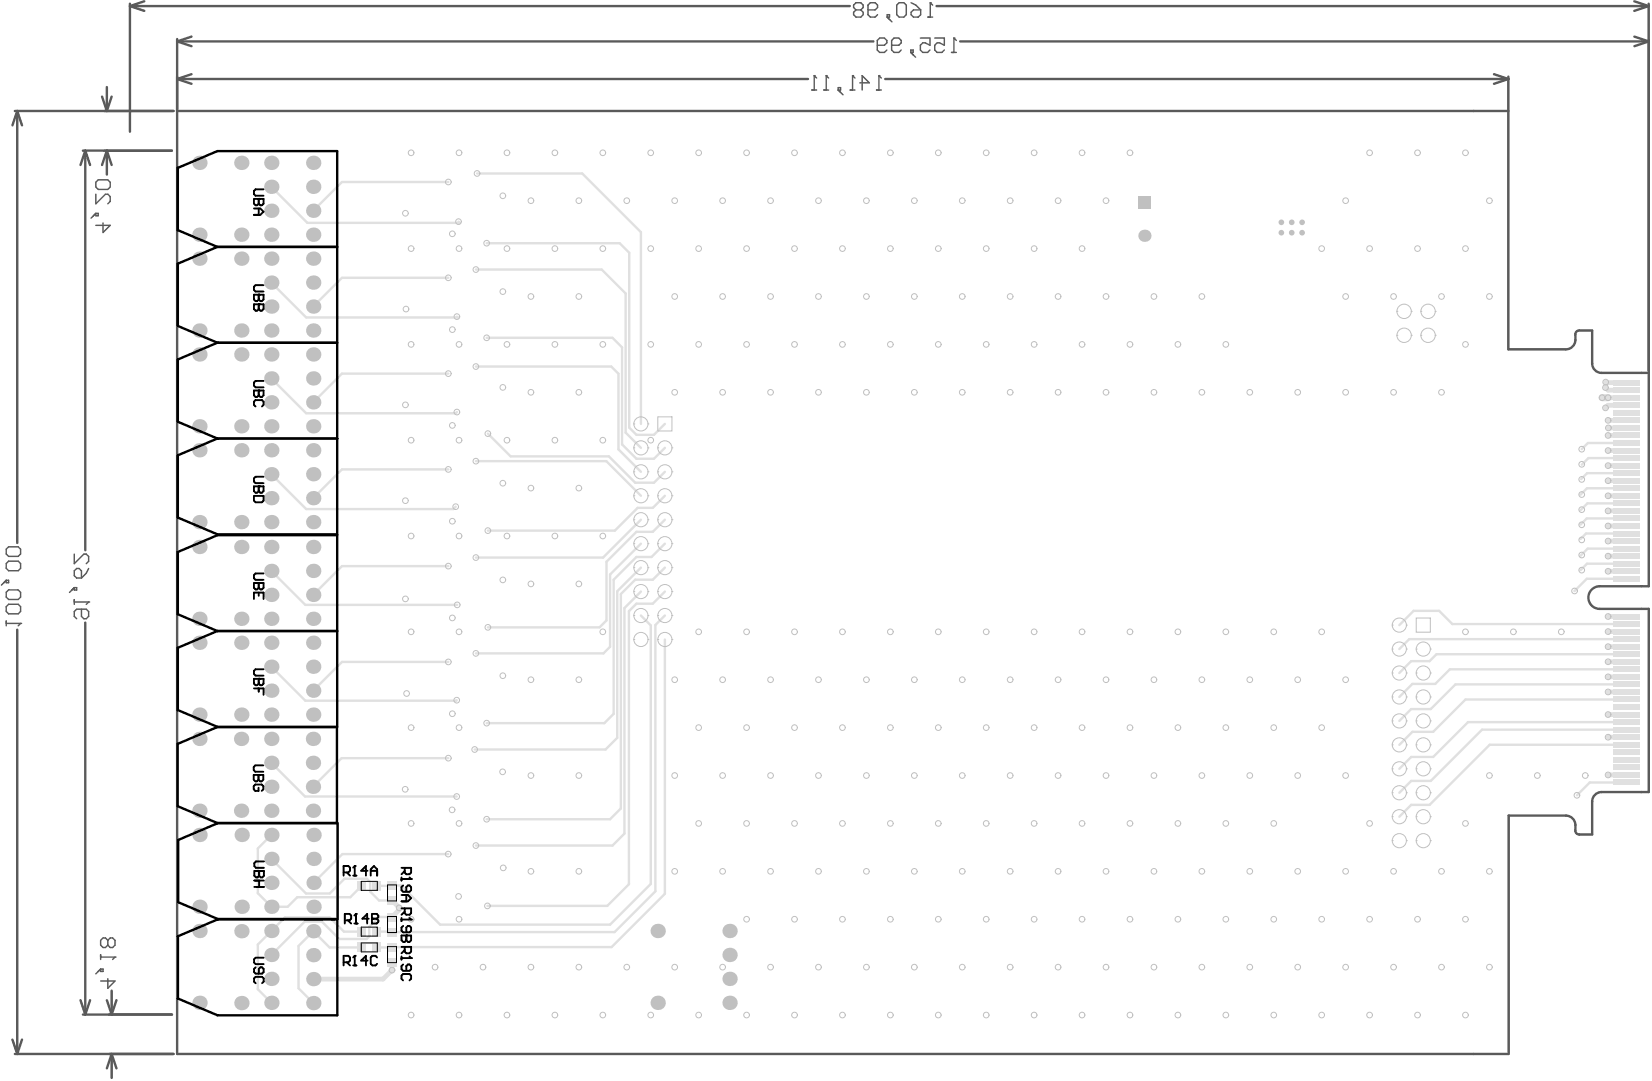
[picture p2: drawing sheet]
<svg xmlns="http://www.w3.org/2000/svg" width="583mm" height="381mm" viewBox="0 0 583 381" stroke-linecap="round" stroke-linejoin="round" font-family="sans-serif">
<g fill="none" stroke="#5a5a5a" stroke-width=".84">
<path d="M45.8 1.3v45.2M45.8 2.1l5.1 1.7M45.8 2.1h254M50.9 .5l-5.1 1.6M62.5 13.8v25.4M62.5 14.6l5.1 1.7M62.5 14.6h245.6M67.6 12.9l-5.1 1.7M330.4 2.1h251.2M338.7 14.6h242.9M576.5 .5l5.1 1.6M576.6 12.9l5 1.7"/>
<path d="M581.6 1.3v130.3M581.6 2.1l-5.1 1.7M581.6 14.6l-5 1.7M5.2 39.2h56M6.1 39.2l-1.7 5M6.1 39.2l1.7 5M6.1 39.2v152.3M36 34.1l1.7 5.1M37.7 30.7v8.5M39.4 34.1l-1.7 5.1M62.5 27.9l5.1 1.7M62.5 27.9h222.5"/>
<path d="M67.6 26.2l-5.1 1.7M312.3 27.9h219.8M527 26.2l5.1 1.7M532.1 27v12.2M532.1 27.9l-5.1 1.7M29.2 53.1h31.4M30.1 53.1l-1.7 5.1M30.1 53.1l1.7 5.1M30.1 53.1v141M37.7 53.1l1.7 5.1M37.7 53.1v8.5M37.7 53.1l-1.7 5.1"/>
<path d="M30.1 219.6v138.3M6.1 222.1v149.7M28.4 352.8l1.7 5.1M29.2 357.9h31.5M31.8 352.8l-1.7 5.1M37.7 352.8l1.7 5.1M39.4 349.5v8.4M41.1 352.8l-1.7 5.1M4.4 366.7l1.7 5.1M5.2 371.8h56M7.8 366.7l-1.7 5.1M39.4 371.8v8.5"/>
<path d="M39.4 371.8l-1.7 5.1M39.4 371.8l1.7 5.1"/>
</g>
<path d="M26.2 211.5v1.7M26.2 212.4h5.1M28.7 214.9v2.5l.9 .9h.8l.9-.9v-1.7l-.9-.8h-3.4l-.8 .8v1.7l.8 .9" fill="none" stroke="#5a5a5a" stroke-width=".51"/>
<circle cx="31.3" cy="212.4" r=".25" fill="#5a5a5a"/>
<path d="M309.2 31.8h1.7M310.1 26.7v5.1M26.2 195.5v3.4l3.4-3.4h.8l.9 .8v1.7l-.9 .9M26.2 207.3l-1.7 1.7M26.2 207.3h.8v.8h-.8zM26.2 201.4l.8-.9h.9l.8 .9v2.5h-1.7l-.8-.8zM31.3 212.4l-.9 .8M31.3 200.5l-.9 1.7-1.7 1.7" fill="none" stroke="#5a5a5a" stroke-width=".51"/>
<circle cx="310.1" cy="26.7" r=".25" fill="#5a5a5a"/>
<path d="M299.9 31.8h1.7M300.8 26.7v5.1M303.3 29.2h3.4l-2.6-2.5v5.1M310.1 26.7l.8 .8" fill="none" stroke="#5a5a5a" stroke-width=".51"/>
<circle cx="300.8" cy="26.7" r=".25" fill="#5a5a5a"/>
<path d="M290.6 31.8h1.7M291.5 26.7v5.1M295.7 31.8l1.7 1.6M295.7 30.9h.8v.9h-.8zM300.8 26.7l.8 .8" fill="none" stroke="#5a5a5a" stroke-width=".51"/>
<circle cx="291.5" cy="26.7" r=".25" fill="#5a5a5a"/>
<path d="M286.4 31.8h1.7M287.2 26.7v5.1M291.5 26.7l.8 .8" fill="none" stroke="#5a5a5a" stroke-width=".51"/>
<circle cx="287.2" cy="26.7" r=".25" fill="#5a5a5a"/>
<path d="M327.3 6h1.7M328.2 1v5M287.2 26.7l.9 .8" fill="none" stroke="#5a5a5a" stroke-width=".51"/>
<circle cx="328.2" cy="1" r=".25" fill="#5a5a5a"/>
<path d="M302 3.5l-.9 .8v.9l.9 .8h1.7l.8-.8v-.9l-.8-.8M302 3.5h1.7M302 3.5l-.9-.8v-.9l.9-.8h1.7l.8 .8v.9l-.8 .8M306.2 3.5h2.5l.9-.8v-.9l-.9-.8h-1.7l-.8 .8v3.4l.8 .8h1.7l.9-.8M313 5.2h.8v.8h-.8zM313 6l1.7 1.7M316.3 1.8l.9-.8h1.7l.8 .8v3.4l-.8 .8h-1.7l-.9-.8zM321.4 1l1.7 .8 1.7 1.7M321.4 4.3l.9-.8h2.5v1.7l-.9 .8h-1.6l-.9-.8zM328.2 1l.8 .8M335.7 18.5h1.7M336.5 13.4v5.1" fill="none" stroke="#5a5a5a" stroke-width=".51"/>
<circle cx="336.5" cy="13.4" r=".25" fill="#5a5a5a"/>
<g fill="none" stroke="#5a5a5a" stroke-width=".51">
<path d="M309.5 16h2.5l.9-.9v-.8l-.9-.9h-1.7l-.8 .9v3.3l.8 .9h1.7l.9-.9M314.5 16h2.6l.8-.9v-.8l-.8-.9h-1.7l-.9 .9v3.3l.9 .9h1.7l.8-.9M321.3 17.6h.9v.9h-.9zM321.3 18.5l1.7 1.7M324.7 13.4h3.4v2.6l-1.7-.9h-.9l-.8 .9v1.6l.8 .9h1.7l.9-.9M329.8 13.4h3.3v2.6l-1.7-.9h-.8l-.8 .9v1.6l.8 .9h1.7l.8-.9M336.5 13.4l.9 .9M33.8 75.3l-1.7 1.7M33.8 75.3h.9v.8h-.9zM33.8 64.3l.9-.9h3.3l.9 .9v1.7l-.9 .8h-3.3l-.9-.8zM33.8 68.5v3.4l3.4-3.4h.8l.9 .9v1.6l-.9 .9M36.3 78.7v3.3l2.6-2.5h-5.1"/>
<path d="M2.2 219.1v1.7M2.2 219.9h5.1"/>
</g>
<circle cx="7.3" cy="219.9" r=".25" fill="#5a5a5a"/>
<path d="M3 192.9h3.4l.9 .8v1.7l-.9 .9h-3.4l-.8-.9v-1.7zM3 198h3.4l.9 .8v1.7l-.9 .8h-3.4l-.8-.8v-1.7zM2.2 204.7h.8v.9h-.8zM2.2 204.7l-1.7 1.7M3 213.2h3.4l.9 .8v1.7l-.9 .9h-3.4l-.8-.9v-1.7zM3 208.1h3.4l.9 .8v1.7l-.9 .9h-3.4l-.8-.9v-1.7zM7.3 219.9l-.9 .9M35.5 336.8v1.7M35.5 337.6h5.1M35.5 341.9l-1.7 1.7M35.5 341.9h.8v.8h-.8zM38 345.2v3.4l2.6-2.5h-5.1" fill="none" stroke="#5a5a5a" stroke-width=".51"/>
<circle cx="40.6" cy="337.6" r=".25" fill="#5a5a5a"/>
<path d="M38 331.7l.9-.8h.8l.9 .8v1.7l-.9 .9h-.8l-.9-.9M38 331.7l-.8-.8h-.9l-.8 .8v1.7l.8 .9h.9l.8-.9M38 331.7v1.7M40.6 337.6l-.9 .9" fill="none" stroke="#5a5a5a" stroke-width=".51"/>
<path d="M566.4 136.7l.9 1M566.5 134.8l.1 .2M567.3 143l-.9 .9M567.3 140.3h.1M140.8 320.2v.8" fill="none" stroke="#e0e0e0" stroke-width="1.7"/>
<g fill="none" stroke="#e0e0e0" stroke-width=".84">
<path d="M161.8 78.2l.4 .4M222 89.2v61.7l2.5 2.5h6.2l3.9-3.9M161.2 111.7l.3 .3M220.7 103.5v49.1M215.6 129.3l2.6 2.5v26.7M161.2 145.4l-.4 .4M573.6 156.3h-13.4l-2.2 2.2M160.8 178.7l-.9 .9M224.1 170.3h6.6M224.9 179.2h5.4M559.9 166.9h13.7M573.6 177.6h-13.6l-2.4 2.4"/>
<path d="M573.6 161.6h-13.2l-2.4 2.4M573.6 172.2h-13.8l-2.2 2.3M213.9 198.2v20.7l-2.4 2.4M224.5 196.5h5.4M234.6 183.3l-4.3 4.3h-5.8M559.5 188.2h14.1M560.1 193.5h13.5M573.6 198.9h-13.7l-2.3 2.2M573.6 182.9h-13.8l-2.2 2.2M215.2 202.7v25.5M216.5 204.5v47.3l-3.3 3.3M217.8 208.6v51.7l-4.2 4.1"/>
<path d="M220.3 214.5v79.6M224.1 204.5h6.2M226.1 217.1l3.5 3.5v91.2M230.3 213h-5.8l-2.6 2.6v96.3M234.6 217.1l-3.4 3.4v93.9M498.7 215.5h9M555.5 208.5h.1M573.6 204.2h-13.8l-4.3 4.3M234.6 225.6v89.7M506.8 230.8l-2.5 2.4h-6.5M161.1 247l-.2 .2M498.3 258.2h7.3"/>
<path d="M498.3 241.3h8M497.8 275.5h6.9M497.8 267h7.8M560.8 276h12.8M219 285.2l-3.8 3.8M129.4 310l1.2 1.1v3.4M110.5 328.5l-5.2 5.2v15l5.2 5.2M130.3 327v3.3l-.9 1"/>
</g>
<path d="M565.2 140.3h2.1" fill="none" stroke="#e0e0e0" stroke-width="2.5"/>
<circle cx="138.3" cy="342.2" r=".84" fill="#e0e0e0"/>
<g fill="none" stroke="#e0e0e0" stroke-width="1.7">
<path d="M566.6 135h7M567.3 137.7h6.3M567.3 158.9h6.3M567.3 153.6h6.3M567.3 143h6.3M567.3 148.3h6.3M567.3 140.3h6.3M567.4 151h6.2M567.3 164.3h6.3M567.3 169.6h6.3M567.3 174.9h6.3M567.3 190.9h6.3"/>
<path d="M567.3 185.6h6.3M567.3 180.2h6.3M567.3 196.2h6.3M567.3 217.5h6.3M567.3 201.5h6.3M567.3 238.8h6.3M567.3 233.5h6.3M567.3 228.1h6.3M567.3 222.8h6.3M567.3 252.1h6.3M567.3 244.1h6.3M567.3 273.4h6.3"/>
<path d="M567.3 260.1h6.3M138.3 317.7l2.5 2.5M138.3 339.4v2.8l-3.2 3.2h-24.6M140.8 321l-2.5 2.5"/>
</g>
<g fill="none" stroke="#e0e0e0" stroke-width=".84">
<path d="M95.7 65.9l12.7 12.7h53.8M158.2 64.2h-37.6l-10.1 10.1M168.3 61.2h37.1l20.7 20.7v67.6M95.7 99.7l12.3 12.3h53.5M158.2 98h-37.6l-10.1 10.1M167.9 95.1h44.4l8.4 8.4M171.7 85.8h46.9l3.4 3.4M171.7 119.2h44.4l3.3 3.4v34.2l5.1 5h6.2l3.9-3.8M95.7 133.5l12.3 12.3h52.8M158.2 131.8h-37.6l-10.1 10.1M167.9 129.3h47.7M172.1 153l8 8h34.7l9.3 9.3"/>
<path d="M218.2 158.5l7.9 7.9M220.7 152.6l5.4 5.4M95.7 167.3l12.3 12.3h51.9M158.2 165.6h-37.6l-10.1 10.1M167.9 162.7h46l12.2 12.2M224.9 179.2l-8 8h-44.8M234.6 166.4l-3.9 3.9M234.6 174.9l-4.3 4.3M559.9 166.9l-2.1 2.1M158.2 199.7h-37.6l-10.1 10.2M224.5 187.6l-10.6 10.6M224.5 196.5l-8 8"/>
<path d="M226.1 183.3l-13.4 13.4h-44.8M226.1 191.8l-10.9 10.9M234.6 191.8l-4.7 4.7M559.5 188.2l-1.9 1.9M560.1 193.5l-2.5 2.6M95.7 201.4l12 12h53.6M224.1 204.5l-5.1 5.1v75.6M226.1 200.2l-8.3 8.4M226.1 208.7l-5.8 5.8M234.6 200.2l-4.3 4.3M234.6 208.7l-4.3 4.3M498.7 215.5l-5.1 5"/>
<path d="M507.7 215.5l4.7 4.7h61.2M95.7 235.2l12 12h53.2M158.2 233.5h-37.6l-10.1 10.2M172.1 221.3h39.4M215.2 228.2l-2.3 2.3h-45M497.8 233.2l-4.2 4.2M506.8 230.8h66.8M573.6 236.1h-62.1l-5.2 5.2M573.6 225.5h-76.4l-3.6 3.5M171.7 255.1h41.5M498.3 258.2l-4.7 4.6M498.3 241.3l-4.7 4.6"/>
<path d="M573.6 246.8h-56.6l-11.4 11.4M573.6 241.4h-60.2l-8.7 8.7h-6.9l-4.2 4.2M573.6 254.7h-55.7l-12.3 12.3M573.6 257.4h-50.8l-18.1 18.1M95.7 269.1l11.9 11.9h53.5M158.2 267.5h-37.7l-10.1 10.1M167.5 264.4h46.1M497.8 275.5l-4.2 4.2M497.8 267l-4.2 4.2M560.8 276l-4.5 4.6M573.6 262.7h-48.1l-21.2 21.2h-6.5l-4.2 4.2M95.8 294.5l-4.8 4.8v15.8l4.8 4.8h5.7l3.4-3.4h18.7l4-4"/>
<path d="M171.7 289h43.5M220.3 294.1l-4.2 4.2h-48.2M95.8 303l12.2 12.2h8.3l5.2-5.2h7.9M130.6 314.5l3.1 3.2h4.6M158.1 301.3h-37.3l-10.2 10.1M221.9 311.9l-7.7 7.7h-42.2M229.6 311.8l-14.4 14.4h-59.9l-13.9-13.9-8.5 .2M231.2 314.4l-14.4 14.4-83.9-.1M234.6 315.3l-18.9 18.8-82.8 .1M110.5 328.5l5.8 5.7h11.3M127.6 328.7h-6.3l-5-5h-15.8l-9.5 9.5v15.8l4.8 4.8M129.4 331.3h-9.7l-6.1-6.2h-6.1l-11.7 11.8"/>
<path d="M138.3 323.5h-4.6l-3.4 3.5"/>
</g>
<g fill="none" stroke="#c0c0c0" stroke-width=".35">
<circle cx="145" cy="53.9" r="1"/>
<circle cx="161.9" cy="53.9" r="1"/>
<circle cx="178.8" cy="53.9" r="1"/>
<circle cx="195.8" cy="53.9" r="1"/>
<circle cx="212.7" cy="53.9" r="1"/>
<circle cx="229.6" cy="53.9" r="1"/>
<circle cx="246.5" cy="53.9" r="1"/>
<circle cx="263.4" cy="53.9" r="1"/>
<circle cx="280.3" cy="53.9" r="1"/>
<circle cx="297.2" cy="53.9" r="1"/>
<circle cx="314.1" cy="53.9" r="1"/>
<circle cx="331" cy="53.9" r="1"/>
<circle cx="347.9" cy="53.9" r="1"/>
<circle cx="364.8" cy="53.9" r="1"/>
<circle cx="381.7" cy="53.9" r="1"/>
<circle cx="398.6" cy="53.9" r="1"/>
<circle cx="483.2" cy="53.9" r="1"/>
<circle cx="500.1" cy="53.9" r="1"/>
<circle cx="517" cy="53.9" r="1"/>
<circle cx="143" cy="75.2" r="1"/>
<circle cx="158.2" cy="64.2" r="1"/>
<circle cx="161.8" cy="78.2" r="1"/>
<circle cx="168.3" cy="61.2" r="1"/>
<circle cx="177.4" cy="69.1" r="1"/>
<circle cx="187.3" cy="70.8" r="1"/>
<circle cx="204.2" cy="70.8" r="1"/>
<circle cx="221.1" cy="70.8" r="1"/>
<circle cx="238" cy="70.8" r="1"/>
<circle cx="254.9" cy="70.8" r="1"/>
<circle cx="271.8" cy="70.8" r="1"/>
<circle cx="288.7" cy="70.8" r="1"/>
<circle cx="305.6" cy="70.8" r="1"/>
<circle cx="322.6" cy="70.8" r="1"/>
<circle cx="339.5" cy="70.8" r="1"/>
<circle cx="356.4" cy="70.8" r="1"/>
<circle cx="373.3" cy="70.8" r="1"/>
<circle cx="390.2" cy="70.8" r="1"/>
<circle cx="474.7" cy="70.8" r="1"/>
<circle cx="525.4" cy="70.8" r="1"/>
<circle cx="145" cy="87.7" r="1"/>
<circle cx="158.2" cy="98" r="1"/>
<circle cx="159.6" cy="82.5" r="1"/>
<circle cx="161.9" cy="87.7" r="1"/>
<circle cx="167.9" cy="95.1" r="1"/>
<circle cx="171.7" cy="85.8" r="1"/>
<circle cx="178.8" cy="87.7" r="1"/>
<circle cx="195.8" cy="87.7" r="1"/>
<circle cx="212.7" cy="87.7" r="1"/>
<circle cx="229.6" cy="87.7" r="1"/>
<circle cx="246.5" cy="87.7" r="1"/>
<circle cx="263.4" cy="87.7" r="1"/>
<circle cx="280.3" cy="87.7" r="1"/>
<circle cx="297.2" cy="87.7" r="1"/>
<circle cx="314.1" cy="87.7" r="1"/>
<circle cx="331" cy="87.7" r="1"/>
<circle cx="347.9" cy="87.7" r="1"/>
<circle cx="364.8" cy="87.7" r="1"/>
<circle cx="381.7" cy="87.7" r="1"/>
<circle cx="466.3" cy="87.7" r="1"/>
<circle cx="483.2" cy="87.7" r="1"/>
<circle cx="500.1" cy="87.7" r="1"/>
<circle cx="517" cy="87.7" r="1"/>
<circle cx="143.2" cy="109" r="1"/>
<circle cx="159.6" cy="116.3" r="1"/>
<circle cx="161.2" cy="111.7" r="1"/>
<circle cx="171.7" cy="119.2" r="1"/>
<circle cx="177.4" cy="102.9" r="1"/>
<circle cx="187.3" cy="104.6" r="1"/>
<circle cx="204.2" cy="104.6" r="1"/>
<circle cx="238" cy="104.6" r="1"/>
<circle cx="254.9" cy="104.6" r="1"/>
<circle cx="271.8" cy="104.6" r="1"/>
<circle cx="288.7" cy="104.6" r="1"/>
<circle cx="305.6" cy="104.6" r="1"/>
<circle cx="322.6" cy="104.6" r="1"/>
<circle cx="339.5" cy="104.6" r="1"/>
<circle cx="356.4" cy="104.6" r="1"/>
<circle cx="373.3" cy="104.6" r="1"/>
<circle cx="390.2" cy="104.6" r="1"/>
<circle cx="407.1" cy="104.6" r="1"/>
<circle cx="424" cy="104.6" r="1"/>
<circle cx="474.7" cy="104.6" r="1"/>
<circle cx="491.6" cy="104.6" r="1"/>
<circle cx="508.5" cy="104.6" r="1"/>
<circle cx="525.4" cy="104.6" r="1"/>
<circle cx="145" cy="121.5" r="1"/>
<circle cx="158.2" cy="131.8" r="1"/>
<circle cx="161.9" cy="121.5" r="1"/>
<circle cx="167.9" cy="129.3" r="1"/>
<circle cx="177.4" cy="136.7" r="1"/>
<circle cx="178.8" cy="121.5" r="1"/>
<circle cx="187.3" cy="138.4" r="1"/>
<circle cx="195.8" cy="121.5" r="1"/>
<circle cx="204.2" cy="138.4" r="1"/>
<circle cx="212.7" cy="121.5" r="1"/>
<circle cx="229.6" cy="121.5" r="1"/>
<circle cx="238" cy="138.4" r="1"/>
<circle cx="246.5" cy="121.5" r="1"/>
<circle cx="254.9" cy="138.4" r="1"/>
<circle cx="263.4" cy="121.5" r="1"/>
<circle cx="271.8" cy="138.4" r="1"/>
<circle cx="280.3" cy="121.5" r="1"/>
<circle cx="288.7" cy="138.4" r="1"/>
<circle cx="297.2" cy="121.5" r="1"/>
<circle cx="305.6" cy="138.4" r="1"/>
<circle cx="314.1" cy="121.5" r="1"/>
<circle cx="322.6" cy="138.4" r="1"/>
<circle cx="331" cy="121.5" r="1"/>
<circle cx="339.5" cy="138.4" r="1"/>
<circle cx="347.9" cy="121.5" r="1"/>
<circle cx="356.4" cy="138.4" r="1"/>
<circle cx="364.8" cy="121.5" r="1"/>
<circle cx="373.3" cy="138.4" r="1"/>
<circle cx="381.7" cy="121.5" r="1"/>
<circle cx="390.2" cy="138.4" r="1"/>
<circle cx="398.6" cy="121.5" r="1"/>
<circle cx="407.1" cy="138.4" r="1"/>
<circle cx="415.5" cy="121.5" r="1"/>
<circle cx="424" cy="138.4" r="1"/>
<circle cx="432.4" cy="121.5" r="1"/>
<circle cx="440.9" cy="138.4" r="1"/>
<circle cx="457.8" cy="138.4" r="1"/>
<circle cx="474.7" cy="138.4" r="1"/>
<circle cx="491.6" cy="138.4" r="1"/>
<circle cx="508.5" cy="138.4" r="1"/>
<circle cx="517" cy="121.5" r="1"/>
<circle cx="566.4" cy="136.7" r="1"/>
<circle cx="566.5" cy="134.8" r="1"/>
<circle cx="143" cy="142.8" r="1"/>
<circle cx="145" cy="155.3" r="1"/>
<circle cx="159.6" cy="150.1" r="1"/>
<circle cx="161.2" cy="145.4" r="1"/>
<circle cx="161.9" cy="155.3" r="1"/>
<circle cx="172.1" cy="153" r="1"/>
<circle cx="178.8" cy="155.3" r="1"/>
<circle cx="195.8" cy="155.3" r="1"/>
<circle cx="212.7" cy="155.3" r="1"/>
<circle cx="229.6" cy="155.3" r="1"/>
<circle cx="558" cy="158.5" r="1"/>
<circle cx="565.2" cy="140.3" r="1"/>
<circle cx="566.4" cy="143.9" r="1"/>
<circle cx="567.3" cy="153.6" r="1"/>
<circle cx="567.3" cy="140.3" r="1"/>
<circle cx="567.3" cy="148.3" r="1"/>
<circle cx="567.3" cy="158.9" r="1"/>
<circle cx="567.4" cy="151" r="1"/>
<circle cx="143" cy="176.6" r="1"/>
<circle cx="158.2" cy="165.6" r="1"/>
<circle cx="160.8" cy="178.7" r="1"/>
<circle cx="167.9" cy="162.7" r="1"/>
<circle cx="177.4" cy="170.5" r="1"/>
<circle cx="187.3" cy="172.2" r="1"/>
<circle cx="204.2" cy="172.2" r="1"/>
<circle cx="558" cy="169.1" r="1"/>
<circle cx="558" cy="174.5" r="1"/>
<circle cx="558" cy="179.8" r="1"/>
<circle cx="558" cy="163.8" r="1"/>
<circle cx="567.3" cy="174.9" r="1"/>
<circle cx="567.3" cy="169.6" r="1"/>
<circle cx="567.3" cy="164.3" r="1"/>
<circle cx="145" cy="189.1" r="1"/>
<circle cx="158.2" cy="199.7" r="1"/>
<circle cx="159.6" cy="183.9" r="1"/>
<circle cx="161.9" cy="189.1" r="1"/>
<circle cx="167.9" cy="196.7" r="1"/>
<circle cx="172.1" cy="187.2" r="1"/>
<circle cx="178.8" cy="189.1" r="1"/>
<circle cx="195.8" cy="189.1" r="1"/>
<circle cx="212.7" cy="189.1" r="1"/>
<circle cx="558" cy="185.1" r="1"/>
<circle cx="558" cy="195.8" r="1"/>
<circle cx="558" cy="190.5" r="1"/>
<circle cx="567.3" cy="190.9" r="1"/>
<circle cx="567.3" cy="180.2" r="1"/>
<circle cx="567.3" cy="196.2" r="1"/>
<circle cx="567.3" cy="185.6" r="1"/>
<circle cx="143" cy="211.3" r="1"/>
<circle cx="159.6" cy="218" r="1"/>
<circle cx="161.3" cy="213.4" r="1"/>
<circle cx="177.4" cy="204.6" r="1"/>
<circle cx="187.3" cy="206" r="1"/>
<circle cx="204.2" cy="206" r="1"/>
<circle cx="555.5" cy="208.5" r="1"/>
<circle cx="558" cy="201.1" r="1"/>
<circle cx="567.3" cy="201.5" r="1"/>
<circle cx="567.3" cy="217.5" r="1"/>
<circle cx="145" cy="222.9" r="1"/>
<circle cx="158.2" cy="233.5" r="1"/>
<circle cx="161.9" cy="222.9" r="1"/>
<circle cx="167.9" cy="230.5" r="1"/>
<circle cx="172.1" cy="221.3" r="1"/>
<circle cx="177.4" cy="238.4" r="1"/>
<circle cx="187.3" cy="239.8" r="1"/>
<circle cx="204.2" cy="239.8" r="1"/>
<circle cx="212.7" cy="222.9" r="1"/>
<circle cx="238" cy="239.8" r="1"/>
<circle cx="246.5" cy="222.9" r="1"/>
<circle cx="254.9" cy="239.8" r="1"/>
<circle cx="263.4" cy="222.9" r="1"/>
<circle cx="271.8" cy="239.8" r="1"/>
<circle cx="280.3" cy="222.9" r="1"/>
<circle cx="288.7" cy="239.8" r="1"/>
<circle cx="297.2" cy="222.9" r="1"/>
<circle cx="305.6" cy="239.8" r="1"/>
<circle cx="314.1" cy="222.9" r="1"/>
<circle cx="322.6" cy="239.8" r="1"/>
<circle cx="331" cy="222.9" r="1"/>
<circle cx="339.5" cy="239.8" r="1"/>
<circle cx="347.9" cy="222.9" r="1"/>
<circle cx="356.4" cy="239.8" r="1"/>
<circle cx="364.8" cy="222.9" r="1"/>
<circle cx="373.3" cy="239.8" r="1"/>
<circle cx="381.7" cy="222.9" r="1"/>
<circle cx="390.2" cy="239.8" r="1"/>
<circle cx="398.6" cy="222.9" r="1"/>
<circle cx="407.1" cy="239.8" r="1"/>
<circle cx="415.5" cy="222.9" r="1"/>
<circle cx="424" cy="239.8" r="1"/>
<circle cx="432.4" cy="222.9" r="1"/>
<circle cx="440.9" cy="239.8" r="1"/>
<circle cx="449.4" cy="222.9" r="1"/>
<circle cx="457.8" cy="239.8" r="1"/>
<circle cx="466.3" cy="222.9" r="1"/>
<circle cx="474.7" cy="239.8" r="1"/>
<circle cx="517" cy="222.9" r="1"/>
<circle cx="533.9" cy="222.9" r="1"/>
<circle cx="550.8" cy="222.9" r="1"/>
<circle cx="567.3" cy="228.1" r="1"/>
<circle cx="567.3" cy="233.5" r="1"/>
<circle cx="567.3" cy="222.8" r="1"/>
<circle cx="567.3" cy="238.8" r="1"/>
<circle cx="143.4" cy="244.7" r="1"/>
<circle cx="145" cy="256.7" r="1"/>
<circle cx="159.6" cy="251.8" r="1"/>
<circle cx="161.1" cy="247" r="1"/>
<circle cx="161.9" cy="256.7" r="1"/>
<circle cx="171.7" cy="255.1" r="1"/>
<circle cx="246.5" cy="256.7" r="1"/>
<circle cx="263.4" cy="256.7" r="1"/>
<circle cx="280.3" cy="256.7" r="1"/>
<circle cx="297.2" cy="256.7" r="1"/>
<circle cx="314.1" cy="256.7" r="1"/>
<circle cx="331" cy="256.7" r="1"/>
<circle cx="347.9" cy="256.7" r="1"/>
<circle cx="364.8" cy="256.7" r="1"/>
<circle cx="381.7" cy="256.7" r="1"/>
<circle cx="398.6" cy="256.7" r="1"/>
<circle cx="415.5" cy="256.7" r="1"/>
<circle cx="432.4" cy="256.7" r="1"/>
<circle cx="449.4" cy="256.7" r="1"/>
<circle cx="466.3" cy="256.7" r="1"/>
<circle cx="567.3" cy="252.1" r="1"/>
<circle cx="567.3" cy="244.1" r="1"/>
<circle cx="142.9" cy="278.4" r="1"/>
<circle cx="158.2" cy="267.5" r="1"/>
<circle cx="167.5" cy="264.4" r="1"/>
<circle cx="177.3" cy="272.3" r="1"/>
<circle cx="187.3" cy="273.6" r="1"/>
<circle cx="204.2" cy="273.6" r="1"/>
<circle cx="238" cy="273.6" r="1"/>
<circle cx="254.9" cy="273.6" r="1"/>
<circle cx="271.8" cy="273.6" r="1"/>
<circle cx="288.7" cy="273.6" r="1"/>
<circle cx="305.6" cy="273.6" r="1"/>
<circle cx="322.6" cy="273.6" r="1"/>
<circle cx="339.5" cy="273.6" r="1"/>
<circle cx="356.4" cy="273.6" r="1"/>
<circle cx="373.3" cy="273.6" r="1"/>
<circle cx="390.2" cy="273.6" r="1"/>
<circle cx="407.1" cy="273.6" r="1"/>
<circle cx="424" cy="273.6" r="1"/>
<circle cx="440.9" cy="273.6" r="1"/>
<circle cx="457.8" cy="273.6" r="1"/>
<circle cx="474.7" cy="273.6" r="1"/>
<circle cx="525.4" cy="273.6" r="1"/>
<circle cx="542.3" cy="273.6" r="1"/>
<circle cx="559.2" cy="273.6" r="1"/>
<circle cx="567.3" cy="273.4" r="1"/>
<circle cx="567.3" cy="260.1" r="1"/>
<circle cx="145" cy="290.5" r="1"/>
<circle cx="159.5" cy="285.7" r="1"/>
<circle cx="161.1" cy="281" r="1"/>
<circle cx="161.9" cy="290.5" r="1"/>
<circle cx="167.9" cy="298.3" r="1"/>
<circle cx="171.7" cy="289" r="1"/>
<circle cx="246.5" cy="290.5" r="1"/>
<circle cx="263.4" cy="290.5" r="1"/>
<circle cx="280.3" cy="290.5" r="1"/>
<circle cx="297.2" cy="290.5" r="1"/>
<circle cx="314.1" cy="290.5" r="1"/>
<circle cx="331" cy="290.5" r="1"/>
<circle cx="347.9" cy="290.5" r="1"/>
<circle cx="364.8" cy="290.5" r="1"/>
<circle cx="381.7" cy="290.5" r="1"/>
<circle cx="398.6" cy="290.5" r="1"/>
<circle cx="415.5" cy="290.5" r="1"/>
<circle cx="432.4" cy="290.5" r="1"/>
<circle cx="449.4" cy="290.5" r="1"/>
<circle cx="483.2" cy="290.5" r="1"/>
<circle cx="517" cy="290.5" r="1"/>
<circle cx="556.3" cy="280.6" r="1"/>
<circle cx="158.1" cy="301.3" r="1"/>
<circle cx="161.8" cy="316.2" r="1"/>
<circle cx="172" cy="319.6" r="1"/>
<circle cx="177.5" cy="306.2" r="1"/>
<circle cx="187.3" cy="307.4" r="1"/>
<circle cx="204.2" cy="307.4" r="1"/>
<circle cx="238" cy="307.4" r="1"/>
<circle cx="254.9" cy="307.4" r="1"/>
<circle cx="271.8" cy="307.4" r="1"/>
<circle cx="288.7" cy="307.4" r="1"/>
<circle cx="305.6" cy="307.4" r="1"/>
<circle cx="322.6" cy="307.4" r="1"/>
<circle cx="339.5" cy="307.4" r="1"/>
<circle cx="356.4" cy="307.4" r="1"/>
<circle cx="373.3" cy="307.4" r="1"/>
<circle cx="390.2" cy="307.4" r="1"/>
<circle cx="407.1" cy="307.4" r="1"/>
<circle cx="424" cy="307.4" r="1"/>
<circle cx="440.9" cy="307.4" r="1"/>
<circle cx="457.8" cy="307.4" r="1"/>
<circle cx="474.7" cy="307.4" r="1"/>
<circle cx="491.6" cy="307.4" r="1"/>
<circle cx="508.5" cy="307.4" r="1"/>
<circle cx="525.4" cy="307.4" r="1"/>
<circle cx="140.8" cy="320.3" r="1"/>
<circle cx="145" cy="324.3" r="1"/>
<circle cx="161.9" cy="324.3" r="1"/>
<circle cx="263.4" cy="324.3" r="1"/>
<circle cx="280.3" cy="324.3" r="1"/>
<circle cx="297.2" cy="324.3" r="1"/>
<circle cx="314.1" cy="324.3" r="1"/>
<circle cx="331" cy="324.3" r="1"/>
<circle cx="347.9" cy="324.3" r="1"/>
<circle cx="364.8" cy="324.3" r="1"/>
<circle cx="381.7" cy="324.3" r="1"/>
<circle cx="398.6" cy="324.3" r="1"/>
<circle cx="415.5" cy="324.3" r="1"/>
<circle cx="432.4" cy="324.3" r="1"/>
<circle cx="449.4" cy="324.3" r="1"/>
<circle cx="466.3" cy="324.3" r="1"/>
<circle cx="483.2" cy="324.3" r="1"/>
<circle cx="500.1" cy="324.3" r="1"/>
<circle cx="517" cy="324.3" r="1"/>
<circle cx="138.3" cy="342.2" r="1"/>
<circle cx="145" cy="358.1" r="1"/>
<circle cx="153.5" cy="341.2" r="1"/>
<circle cx="161.9" cy="358.1" r="1"/>
<circle cx="170.4" cy="341.2" r="1"/>
<circle cx="178.8" cy="358.1" r="1"/>
<circle cx="187.3" cy="341.2" r="1"/>
<circle cx="195.8" cy="358.1" r="1"/>
<circle cx="204.2" cy="341.2" r="1"/>
<circle cx="212.7" cy="358.1" r="1"/>
<circle cx="221.1" cy="341.2" r="1"/>
<circle cx="229.6" cy="358.1" r="1"/>
<circle cx="238" cy="341.2" r="1"/>
<circle cx="246.5" cy="358.1" r="1"/>
<circle cx="254.9" cy="341.2" r="1"/>
<circle cx="263.4" cy="358.1" r="1"/>
<circle cx="271.8" cy="341.2" r="1"/>
<circle cx="280.3" cy="358.1" r="1"/>
<circle cx="288.7" cy="341.2" r="1"/>
<circle cx="297.2" cy="358.1" r="1"/>
<circle cx="305.6" cy="341.2" r="1"/>
<circle cx="314.1" cy="358.1" r="1"/>
<circle cx="322.6" cy="341.2" r="1"/>
<circle cx="331" cy="358.1" r="1"/>
<circle cx="339.5" cy="341.2" r="1"/>
<circle cx="347.9" cy="358.1" r="1"/>
<circle cx="356.4" cy="341.2" r="1"/>
<circle cx="364.8" cy="358.1" r="1"/>
<circle cx="373.3" cy="341.2" r="1"/>
<circle cx="381.7" cy="358.1" r="1"/>
<circle cx="390.2" cy="341.2" r="1"/>
<circle cx="398.6" cy="358.1" r="1"/>
<circle cx="407.1" cy="341.2" r="1"/>
<circle cx="415.5" cy="358.1" r="1"/>
<circle cx="424" cy="341.2" r="1"/>
<circle cx="432.4" cy="358.1" r="1"/>
<circle cx="440.9" cy="341.2" r="1"/>
<circle cx="449.4" cy="358.1" r="1"/>
<circle cx="457.8" cy="341.2" r="1"/>
<circle cx="466.3" cy="358.1" r="1"/>
<circle cx="474.7" cy="341.2" r="1"/>
<circle cx="483.2" cy="358.1" r="1"/>
<circle cx="491.6" cy="341.2" r="1"/>
<circle cx="500.1" cy="358.1" r="1"/>
<circle cx="508.5" cy="341.2" r="1"/>
<circle cx="517" cy="358.1" r="1"/>
<circle cx="525.4" cy="341.2" r="1"/>
</g>
<g fill="#c0c0c0">
<circle cx="459.4" cy="82.1" r="1"/>
<circle cx="459.4" cy="78.4" r="1"/>
<circle cx="455.7" cy="82.1" r="1"/>
<circle cx="455.7" cy="78.4" r="1"/>
<circle cx="452" cy="82.1" r="1"/>
<circle cx="452" cy="78.4" r="1"/>
</g>
<g fill="none" stroke="#c0c0c0" stroke-width=".35">
<path d="M501.3 118.3h.1M501.3 118.3a2.54 2.54 0 0 0 2.5 2.5 2.54 2.54 0 0 0 2.5-2.5M501.3 118.3a2.54 2.54 0 0 1 2.5-2.6 2.54 2.54 0 0 1 2.5 2.6M506.3 118.3h.1M491.2 220.5h.1M491.2 220.5a2.5 2.5 0 0 0 2.4 2.5 2.5 2.5 0 0 0 2.5-2.5M491.2 220.5a2.5 2.5 0 0 1 2.4-2.5 2.5 2.5 0 0 1 2.5 2.5M491.2 229h.1M491.2 229a2.5 2.5 0 0 0 2.4 2.5 2.5 2.5 0 0 0 2.5-2.5M491.2 229a2.5 2.5 0 0 1 2.4-2.5 2.5 2.5 0 0 1 2.5 2.5M491.2 237.4h.1M491.2 237.4a2.5 2.5 0 0 0 2.4 2.5 2.5 2.5 0 0 0 2.5-2.5"/>
<path d="M491.2 237.4a2.5 2.5 0 0 1 2.4-2.5 2.5 2.5 0 0 1 2.5 2.5M496.1 220.5h.1M496.1 229h.1M496.1 237.4h.1M491.2 245.9h.1M491.2 245.9a2.5 2.5 0 0 0 2.4 2.5 2.5 2.5 0 0 0 2.5-2.5M491.2 245.9a2.5 2.5 0 0 1 2.4-2.5 2.5 2.5 0 0 1 2.5 2.5M491.2 254.3h.1M491.2 254.3a2.5 2.5 0 0 0 2.4 2.5 2.5 2.5 0 0 0 2.5-2.5M491.2 254.3a2.5 2.5 0 0 1 2.4-2.5 2.5 2.5 0 0 1 2.5 2.5M496.1 245.9h.1M496.1 254.3h.1"/>
<path d="M491.2 271.2h.1M491.2 271.2a2.5 2.5 0 0 0 2.4 2.5 2.5 2.5 0 0 0 2.5-2.5M491.2 271.2a2.5 2.5 0 0 1 2.4-2.5 2.5 2.5 0 0 1 2.5 2.5M491.2 279.7h.1M491.2 279.7a2.5 2.5 0 0 0 2.4 2.5 2.5 2.5 0 0 0 2.5-2.5M491.2 279.7a2.5 2.5 0 0 1 2.4-2.5 2.5 2.5 0 0 1 2.5 2.5M491.2 262.8h.1M491.2 262.8a2.5 2.5 0 0 0 2.4 2.5 2.5 2.5 0 0 0 2.5-2.5M491.2 262.8a2.5 2.5 0 0 1 2.4-2.5 2.5 2.5 0 0 1 2.5 2.5M496.1 271.2h.1M496.1 279.7h.1M496.1 262.8h.1"/>
<path d="M491.2 288.1h.1M491.2 288.1a2.5 2.5 0 0 0 2.4 2.5 2.5 2.5 0 0 0 2.5-2.5M491.2 288.1a2.5 2.5 0 0 1 2.4-2.5 2.5 2.5 0 0 1 2.5 2.5M491.2 296.6h.1M491.2 296.6a2.5 2.5 0 0 0 2.4 2.5 2.5 2.5 0 0 0 2.5-2.5M491.2 296.6a2.5 2.5 0 0 1 2.4-2.5 2.5 2.5 0 0 1 2.5 2.5M496.1 288.1h.1M496.1 296.6h.1"/>
</g>
<path d="M401.6 69.4h4.3v4.3h-4.3z" fill-rule="evenodd" fill="#c0c0c0"/>
<g fill="#c0c0c0">
<circle cx="110.5" cy="226.8" r="2.53"/>
<circle cx="95.7" cy="226.8" r="2.53"/>
<circle cx="110.5" cy="193" r="2.53"/>
<circle cx="95.7" cy="193" r="2.53"/>
<circle cx="110.5" cy="158.8" r="2.53"/>
<circle cx="95.7" cy="158.8" r="2.53"/>
<circle cx="110.5" cy="125" r="2.53"/>
<circle cx="95.7" cy="125" r="2.53"/>
<circle cx="110.5" cy="91.2" r="2.53"/>
<circle cx="95.7" cy="91.2" r="2.53"/>
<circle cx="110.5" cy="57.4" r="2.53"/>
<circle cx="95.7" cy="57.4" r="2.53"/>
<circle cx="70.4" cy="226.8" r="2.53"/>
<circle cx="70.4" cy="193" r="2.53"/>
<circle cx="70.4" cy="158.8" r="2.53"/>
<circle cx="70.4" cy="125" r="2.53"/>
<circle cx="70.4" cy="91.2" r="2.53"/>
<circle cx="70.4" cy="57.4" r="2.53"/>
</g>
<g fill="none" stroke="#c0c0c0" stroke-width=".35">
<path d="M501.3 109.8h.1M501.3 109.8a2.54 2.54 0 0 0 2.5 2.6 2.54 2.54 0 0 0 2.5-2.6M501.3 109.8a2.54 2.54 0 0 1 2.5-2.5 2.54 2.54 0 0 1 2.5 2.5M506.3 109.8h.1M499.6 218h5v5h-5zM499.6 229h.1M499.6 229a2.5 2.5 0 0 0 2.5 2.5 2.5 2.5 0 0 0 2.5-2.5M499.6 229a2.5 2.5 0 0 1 2.5-2.5 2.5 2.5 0 0 1 2.5 2.5M504.6 229h.1M499.6 245.9h.1M499.6 245.9a2.5 2.5 0 0 0 2.5 2.5 2.5 2.5 0 0 0 2.5-2.5M499.6 245.9a2.5 2.5 0 0 1 2.5-2.5 2.5 2.5 0 0 1 2.5 2.5"/>
<path d="M499.6 254.3h.1M499.6 254.3a2.5 2.5 0 0 0 2.5 2.5 2.5 2.5 0 0 0 2.5-2.5M499.6 254.3a2.5 2.5 0 0 1 2.5-2.5 2.5 2.5 0 0 1 2.5 2.5M504.6 245.9h.1M504.6 254.3h.1M499.6 271.2h.1M499.6 271.2a2.5 2.5 0 0 0 2.5 2.5 2.5 2.5 0 0 0 2.5-2.5M499.6 271.2a2.5 2.5 0 0 1 2.5-2.5 2.5 2.5 0 0 1 2.5 2.5M499.6 279.7h.1M499.6 279.7a2.5 2.5 0 0 0 2.5 2.5 2.5 2.5 0 0 0 2.5-2.5M499.6 279.7a2.5 2.5 0 0 1 2.5-2.5 2.5 2.5 0 0 1 2.5 2.5M499.6 262.8h.1"/>
<path d="M499.6 262.8a2.5 2.5 0 0 0 2.5 2.5 2.5 2.5 0 0 0 2.5-2.5M499.6 262.8a2.5 2.5 0 0 1 2.5-2.5 2.5 2.5 0 0 1 2.5 2.5M504.6 271.2h.1M504.6 279.7h.1M504.6 262.8h.1M499.6 288.1h.1M499.6 288.1a2.5 2.5 0 0 0 2.5 2.5 2.5 2.5 0 0 0 2.5-2.5M499.6 288.1a2.5 2.5 0 0 1 2.5-2.5 2.5 2.5 0 0 1 2.5 2.5M504.6 288.1h.1"/>
</g>
<g fill="#c0c0c0">
<circle cx="403.7" cy="83.2" r="2.16"/>
<circle cx="257.4" cy="353.8" r="2.53"/>
<circle cx="257.4" cy="328.4" r="2.53"/>
<circle cx="257.4" cy="336.9" r="2.53"/>
<circle cx="232" cy="353.8" r="2.53"/>
<circle cx="232" cy="328.4" r="2.53"/>
</g>
<g fill="none" stroke="#c0c0c0" stroke-width=".35">
<path d="M223.6 149.5h.1M223.6 149.5a2.5 2.5 0 0 0 2.5 2.5 2.5 2.5 0 0 0 2.5-2.5M223.6 149.5a2.5 2.5 0 0 1 2.5-2.4 2.5 2.5 0 0 1 2.5 2.4M228.6 149.5h.1M232.1 147.1h5v4.9h-5zM223.6 166.4h.1M223.6 166.4a2.5 2.5 0 0 0 2.5 2.5 2.5 2.5 0 0 0 2.5-2.5M223.6 166.4a2.5 2.5 0 0 1 2.5-2.4 2.5 2.5 0 0 1 2.5 2.4M223.6 174.9h.1M223.6 174.9a2.5 2.5 0 0 0 2.5 2.5 2.5 2.5 0 0 0 2.5-2.5M223.6 174.9a2.5 2.5 0 0 1 2.5-2.5 2.5 2.5 0 0 1 2.5 2.5M228.6 166.4h.1"/>
<path d="M228.6 174.9h.1M232.1 166.4h.1M232.1 166.4a2.5 2.5 0 0 0 2.5 2.5 2.5 2.5 0 0 0 2.5-2.5M232.1 166.4a2.5 2.5 0 0 1 2.5-2.4 2.5 2.5 0 0 1 2.5 2.4M232.1 174.9h.1M232.1 174.9a2.5 2.5 0 0 0 2.5 2.5 2.5 2.5 0 0 0 2.5-2.5M232.1 174.9a2.5 2.5 0 0 1 2.5-2.5 2.5 2.5 0 0 1 2.5 2.5M237.1 166.4h.1M237.1 174.9h.1M223.6 191.8h.1M223.6 191.8a2.5 2.5 0 0 0 2.5 2.5 2.5 2.5 0 0 0 2.5-2.5M223.6 191.8a2.5 2.5 0 0 1 2.5-2.5 2.5 2.5 0 0 1 2.5 2.5"/>
<path d="M228.6 191.8h.1M232.1 191.8h.1M232.1 191.8a2.5 2.5 0 0 0 2.5 2.5 2.5 2.5 0 0 0 2.5-2.5M232.1 191.8a2.5 2.5 0 0 1 2.5-2.5 2.5 2.5 0 0 1 2.5 2.5M237.1 191.8h.1M223.6 217.1h.1M223.6 217.1a2.5 2.5 0 0 0 2.5 2.5 2.5 2.5 0 0 0 2.5-2.5M223.6 217.1a2.5 2.5 0 0 1 2.5-2.4 2.5 2.5 0 0 1 2.5 2.4M223.6 200.2h.1M223.6 200.2a2.5 2.5 0 0 0 2.5 2.5 2.5 2.5 0 0 0 2.5-2.5M223.6 200.2a2.5 2.5 0 0 1 2.5-2.4 2.5 2.5 0 0 1 2.5 2.4M223.6 208.7h.1"/>
<path d="M223.6 208.7a2.5 2.5 0 0 0 2.5 2.5 2.5 2.5 0 0 0 2.5-2.5M223.6 208.7a2.5 2.5 0 0 1 2.5-2.5 2.5 2.5 0 0 1 2.5 2.5M228.6 217.1h.1M228.6 200.2h.1M228.6 208.7h.1M232.1 217.1h.1M232.1 217.1a2.5 2.5 0 0 0 2.5 2.5 2.5 2.5 0 0 0 2.5-2.5M232.1 217.1a2.5 2.5 0 0 1 2.5-2.4 2.5 2.5 0 0 1 2.5 2.4M232.1 200.2h.1M232.1 200.2a2.5 2.5 0 0 0 2.5 2.5 2.5 2.5 0 0 0 2.5-2.5M232.1 200.2a2.5 2.5 0 0 1 2.5-2.4 2.5 2.5 0 0 1 2.5 2.4M232.1 208.7h.1"/>
<path d="M232.1 208.7a2.5 2.5 0 0 0 2.5 2.5 2.5 2.5 0 0 0 2.5-2.5M232.1 208.7a2.5 2.5 0 0 1 2.5-2.5 2.5 2.5 0 0 1 2.5 2.5M237.1 217.1h.1M237.1 200.2h.1M237.1 208.7h.1M223.6 225.6h.1M223.6 225.6a2.5 2.5 0 0 0 2.5 2.5 2.5 2.5 0 0 0 2.5-2.5M223.6 225.6a2.5 2.5 0 0 1 2.5-2.5 2.5 2.5 0 0 1 2.5 2.5M228.6 225.6h.1M232.1 225.6h.1M232.1 225.6a2.5 2.5 0 0 0 2.5 2.5 2.5 2.5 0 0 0 2.5-2.5M232.1 225.6a2.5 2.5 0 0 1 2.5-2.5 2.5 2.5 0 0 1 2.5 2.5"/>
<path d="M237.1 225.6h.1"/>
</g>
<g fill="#c0c0c0">
<circle cx="110.5" cy="353.9" r="2.53"/>
<circle cx="95.8" cy="353.8" r="2.53"/>
<circle cx="110.5" cy="328.5" r="2.53"/>
<circle cx="110.5" cy="337" r="2.53"/>
<circle cx="95.8" cy="328.4" r="2.53"/>
<circle cx="95.8" cy="336.9" r="2.53"/>
<circle cx="110.6" cy="311.4" r="2.53"/>
<circle cx="110.6" cy="303" r="2.53"/>
<circle cx="95.8" cy="311.4" r="2.53"/>
<circle cx="95.8" cy="303" r="2.53"/>
<circle cx="110.4" cy="277.6" r="2.53"/>
<circle cx="110.4" cy="286" r="2.53"/>
<circle cx="95.7" cy="277.6" r="2.53"/>
<circle cx="95.7" cy="286" r="2.53"/>
<circle cx="110.5" cy="243.7" r="2.53"/>
<circle cx="110.5" cy="252.1" r="2.53"/>
<circle cx="110.4" cy="260.7" r="2.53"/>
<circle cx="95.7" cy="243.7" r="2.53"/>
<circle cx="95.7" cy="252.1" r="2.53"/>
<circle cx="95.7" cy="260.7" r="2.53"/>
<circle cx="110.5" cy="218.3" r="2.53"/>
<circle cx="110.5" cy="235.2" r="2.53"/>
<circle cx="95.7" cy="218.3" r="2.53"/>
<circle cx="95.7" cy="235.2" r="2.53"/>
<circle cx="110.5" cy="209.9" r="2.53"/>
<circle cx="110.5" cy="201.4" r="2.53"/>
<circle cx="95.7" cy="209.9" r="2.53"/>
<circle cx="95.7" cy="201.4" r="2.53"/>
<circle cx="110.5" cy="175.7" r="2.53"/>
<circle cx="110.5" cy="167.3" r="2.53"/>
<circle cx="95.7" cy="175.7" r="2.53"/>
<circle cx="95.7" cy="167.3" r="2.53"/>
<circle cx="110.5" cy="141.9" r="2.53"/>
<circle cx="110.5" cy="150.4" r="2.53"/>
<circle cx="95.7" cy="141.9" r="2.53"/>
<circle cx="95.7" cy="150.4" r="2.53"/>
<circle cx="110.5" cy="108.1" r="2.53"/>
<circle cx="110.5" cy="116.6" r="2.53"/>
<circle cx="95.7" cy="108.1" r="2.53"/>
<circle cx="95.7" cy="116.6" r="2.53"/>
<circle cx="110.5" cy="82.8" r="2.53"/>
<circle cx="110.5" cy="99.7" r="2.53"/>
<circle cx="95.7" cy="82.8" r="2.53"/>
<circle cx="95.7" cy="99.7" r="2.53"/>
<circle cx="110.5" cy="74.3" r="2.53"/>
<circle cx="110.5" cy="65.9" r="2.53"/>
<circle cx="95.7" cy="74.3" r="2.53"/>
<circle cx="95.7" cy="65.9" r="2.53"/>
<circle cx="70.4" cy="353.8" r="2.53"/>
<circle cx="70.4" cy="328.4" r="2.53"/>
<circle cx="70.4" cy="286" r="2.53"/>
<circle cx="70.4" cy="252.1" r="2.53"/>
<circle cx="70.4" cy="260.7" r="2.53"/>
<circle cx="70.4" cy="218.3" r="2.53"/>
<circle cx="70.4" cy="150.4" r="2.53"/>
<circle cx="70.4" cy="116.6" r="2.53"/>
<circle cx="70.4" cy="82.8" r="2.53"/>
</g>
<path d="M499.6 237.4h.1M499.6 237.4a2.5 2.5 0 0 0 2.5 2.5 2.5 2.5 0 0 0 2.5-2.5M499.6 237.4a2.5 2.5 0 0 1 2.5-2.5 2.5 2.5 0 0 1 2.5 2.5M504.6 237.4h.1M499.6 296.6h.1M499.6 296.6a2.5 2.5 0 0 0 2.5 2.5 2.5 2.5 0 0 0 2.5-2.5M499.6 296.6a2.5 2.5 0 0 1 2.5-2.5 2.5 2.5 0 0 1 2.5 2.5M504.6 296.6h.1" fill="none" stroke="#c0c0c0" stroke-width=".35"/>
<circle cx="257.4" cy="345.3" r="2.53" fill="#c0c0c0"/>
<g fill="none" stroke="#c0c0c0" stroke-width=".35">
<path d="M223.6 158h.1M223.6 158a2.5 2.5 0 0 0 2.5 2.5 2.5 2.5 0 0 0 2.5-2.5M223.6 158a2.5 2.5 0 0 1 2.5-2.5 2.5 2.5 0 0 1 2.5 2.5M228.6 158h.1M232.1 158h.1M232.1 158a2.5 2.5 0 0 0 2.5 2.5 2.5 2.5 0 0 0 2.5-2.5M232.1 158a2.5 2.5 0 0 1 2.5-2.5 2.5 2.5 0 0 1 2.5 2.5M237.1 158h.1M223.6 183.3h.1M223.6 183.3a2.5 2.5 0 0 0 2.5 2.5 2.5 2.5 0 0 0 2.5-2.5M223.6 183.3a2.5 2.5 0 0 1 2.5-2.4 2.5 2.5 0 0 1 2.5 2.4M228.6 183.3h.1"/>
<path d="M232.1 183.3h.1M232.1 183.3a2.5 2.5 0 0 0 2.5 2.5 2.5 2.5 0 0 0 2.5-2.5M232.1 183.3a2.5 2.5 0 0 1 2.5-2.4 2.5 2.5 0 0 1 2.5 2.4M237.1 183.3h.1"/>
</g>
<g fill="#c0c0c0">
<circle cx="110.5" cy="345.4" r="2.53"/>
<circle cx="95.8" cy="345.3" r="2.53"/>
<circle cx="110.6" cy="319.9" r="2.53"/>
<circle cx="110.6" cy="294.5" r="2.53"/>
<circle cx="110.4" cy="269.1" r="2.53"/>
<circle cx="95.8" cy="319.9" r="2.53"/>
<circle cx="95.8" cy="294.5" r="2.53"/>
<circle cx="95.7" cy="269.1" r="2.53"/>
<circle cx="110.5" cy="133.5" r="2.53"/>
<circle cx="110.5" cy="184.2" r="2.53"/>
<circle cx="95.7" cy="133.5" r="2.53"/>
<circle cx="95.7" cy="184.2" r="2.53"/>
<circle cx="70.4" cy="319.9" r="2.53"/>
<circle cx="70.4" cy="294.5" r="2.53"/>
<circle cx="70.4" cy="184.2" r="2.53"/>
</g>
<path d="M492.8 118.3h.1M492.8 118.3a2.54 2.54 0 0 0 2.5 2.5 2.54 2.54 0 0 0 2.6-2.5M492.8 118.3a2.54 2.54 0 0 1 2.5-2.6 2.54 2.54 0 0 1 2.6 2.6M497.9 118.3h.1" fill="none" stroke="#c0c0c0" stroke-width=".35"/>
<g fill="#c0c0c0">
<circle cx="85.1" cy="226.8" r="2.53"/>
<circle cx="85.1" cy="193" r="2.53"/>
<circle cx="85.1" cy="158.8" r="2.53"/>
<circle cx="85.1" cy="125" r="2.53"/>
<circle cx="85.1" cy="91.2" r="2.53"/>
<circle cx="85.1" cy="57.4" r="2.53"/>
</g>
<path d="M492.8 109.8h.1M492.8 109.8a2.54 2.54 0 0 0 2.5 2.6 2.54 2.54 0 0 0 2.6-2.6M492.8 109.8a2.54 2.54 0 0 1 2.5-2.5 2.54 2.54 0 0 1 2.6 2.5M497.9 109.8h.1" fill="none" stroke="#c0c0c0" stroke-width=".35"/>
<g fill="#c0c0c0">
<circle cx="85.2" cy="353.9" r="2.53"/>
<circle cx="85.2" cy="328.5" r="2.53"/>
<circle cx="85.1" cy="286" r="2.53"/>
<circle cx="85.1" cy="252.1" r="2.53"/>
<circle cx="85.1" cy="260.7" r="2.53"/>
<circle cx="85.1" cy="218.3" r="2.53"/>
<circle cx="85.1" cy="150.4" r="2.53"/>
<circle cx="85.1" cy="116.6" r="2.53"/>
<circle cx="85.1" cy="82.8" r="2.53"/>
<circle cx="85.3" cy="319.9" r="2.53"/>
<circle cx="85.3" cy="294.5" r="2.53"/>
<circle cx="85.1" cy="184.2" r="2.53"/>
</g>
<g fill="#e0e0e0">
<path d="M126.1 332.6h3v3.3h-3z" fill-rule="evenodd"/>
<path d="M126.1 327h3v3.3h-3z" fill-rule="evenodd"/>
<path d="M126.1 310.9h3v3.3h-3z" fill-rule="evenodd"/>
<path d="M131.4 332.6h3v3.3h-3z" fill-rule="evenodd"/>
<path d="M136.6 332.6h3.4v3h-3.4z" fill-rule="evenodd"/>
<path d="M131.4 327h3v3.3h-3z" fill-rule="evenodd"/>
<path d="M136.6 327.3h3.4v3h-3.4z" fill-rule="evenodd"/>
<path d="M136.6 322h3.4v3h-3.4z" fill-rule="evenodd"/>
<path d="M136.6 337.9h3.4v3h-3.4z" fill-rule="evenodd"/>
<path d="M136.6 316.2h3.4v3h-3.4z" fill-rule="evenodd"/>
<path d="M136.6 310.9h3.4v2.9h-3.4z" fill-rule="evenodd"/>
<path d="M131.4 310.9h3v3.3h-3z" fill-rule="evenodd"/>
<path d="M569 272.5h9.3v1.8h-9.3z" fill-rule="evenodd"/>
<path d="M569 264.5h9.3v1.8h-9.3z" fill-rule="evenodd"/>
<path d="M569 267.1h9.3v1.9h-9.3z" fill-rule="evenodd"/>
<path d="M569 259.2h9.3v1.8h-9.3z" fill-rule="evenodd"/>
<path d="M569 251.2h9.3v1.8h-9.3z" fill-rule="evenodd"/>
<path d="M569 253.8h9.3v1.9h-9.3z" fill-rule="evenodd"/>
<path d="M569 245.9h9.3v1.8h-9.3z" fill-rule="evenodd"/>
<path d="M569 237.9h9.3v1.8h-9.3z" fill-rule="evenodd"/>
<path d="M569 240.5h9.3v1.9h-9.3z" fill-rule="evenodd"/>
<path d="M569 229.9h9.3v1.8h-9.3z" fill-rule="evenodd"/>
<path d="M569 232.5h9.3v1.9h-9.3z" fill-rule="evenodd"/>
<path d="M569 224.6h9.3v1.8h-9.3z" fill-rule="evenodd"/>
<path d="M569 227.2h9.3v1.9h-9.3z" fill-rule="evenodd"/>
<path d="M569 216.6h9.3v1.8h-9.3z" fill-rule="evenodd"/>
<path d="M569 219.2h9.3v1.9h-9.3z" fill-rule="evenodd"/>
<path d="M569 203.3h9.3v1.8h-9.3z" fill-rule="evenodd"/>
<path d="M569 197.9h9.3v1.9h-9.3z" fill-rule="evenodd"/>
<path d="M569 200.6h9.3v1.8h-9.3z" fill-rule="evenodd"/>
<path d="M569 190h9.3v1.8h-9.3z" fill-rule="evenodd"/>
<path d="M569 192.6h9.3v1.9h-9.3z" fill-rule="evenodd"/>
<path d="M569 184.6h9.3v1.9h-9.3z" fill-rule="evenodd"/>
<path d="M569 176.7h9.3v1.8h-9.3z" fill-rule="evenodd"/>
<path d="M569 179.3h9.3v1.8h-9.3z" fill-rule="evenodd"/>
<path d="M569 171.3h9.3v1.9h-9.3z" fill-rule="evenodd"/>
<path d="M569 163.3h9.3v1.9h-9.3z" fill-rule="evenodd"/>
<path d="M569 166h9.3v1.8h-9.3z" fill-rule="evenodd"/>
<path d="M569 158h9.3v1.9h-9.3z" fill-rule="evenodd"/>
<path d="M569 150h9.3v1.9h-9.3z" fill-rule="evenodd"/>
<path d="M569 152.7h9.3v1.8h-9.3z" fill-rule="evenodd"/>
<path d="M569 142.1h9.3v1.8h-9.3z" fill-rule="evenodd"/>
<path d="M569 144.7h9.3v1.9h-9.3z" fill-rule="evenodd"/>
<path d="M569 136.7h9.3v1.9h-9.3z" fill-rule="evenodd"/>
<path d="M569 139.4h9.3v1.8h-9.3z" fill-rule="evenodd"/>
<path d="M569 269.8h9.3v1.8h-9.3z" fill-rule="evenodd"/>
<path d="M569 275.1h9.3v1.9h-9.3z" fill-rule="evenodd"/>
<path d="M569 243.2h9.3v1.8h-9.3z" fill-rule="evenodd"/>
<path d="M569 248.5h9.3v1.8h-9.3z" fill-rule="evenodd"/>
<path d="M569 256.5h9.3v1.8h-9.3z" fill-rule="evenodd"/>
<path d="M569 261.8h9.3v1.8h-9.3z" fill-rule="evenodd"/>
<path d="M569 221.9h9.3v1.8h-9.3z" fill-rule="evenodd"/>
<path d="M569 235.2h9.3v1.8h-9.3z" fill-rule="evenodd"/>
<path d="M569 187.3h9.3v1.8h-9.3z" fill-rule="evenodd"/>
<path d="M569 195.3h9.3v1.8h-9.3z" fill-rule="evenodd"/>
<path d="M569 160.7h9.3v1.8h-9.3z" fill-rule="evenodd"/>
<path d="M569 168.7h9.3v1.8h-9.3z" fill-rule="evenodd"/>
<path d="M569 174h9.3v1.8h-9.3z" fill-rule="evenodd"/>
<path d="M569 182h9.3v1.8h-9.3z" fill-rule="evenodd"/>
<path d="M569 134.1h9.3v1.8h-9.3z" fill-rule="evenodd"/>
<path d="M569 147.4h9.3v1.8h-9.3z" fill-rule="evenodd"/>
<path d="M569 155.4h9.3v1.8h-9.3z" fill-rule="evenodd"/>
</g>
<path d="M62.5 39.2h469.6v84h20.3a3.3 3.3 0 0 0 3.4-3.3v-2.4l.5-.7 .8-.2h4.6v11.6a3.3 3.3 0 0 0 3.3 3.4h16.6v75.2h-17.3a4 4 0 0 0-4 4 4 4 0 0 0 4 4h17.3v64.6h-16.6a3.3 3.3 0 0 0-3.3 3.3v11.7l-5-.1-.7-.5-.2-.7a4.2 4.2 0 0 0-2.1-5.1l-1.3-.3h-20.2v84.1h-469.7z" fill="none" stroke="#5a5a5a" stroke-width=".84"/>
<path d="M127.4 310.9h5.7v3.2h-5.7zM136.7 312.2h3.2v5.6h-3.2zM127.4 327.1h5.7v3.1h-5.7zM127.4 332.7h5.7v3.1h-5.7zM136.7 323.3h3.2v5.7h-3.2zM136.7 333.9h3.2v5.7h-3.2z" fill="none" stroke="#000" stroke-width=".35"/>
<path d="M76.7 87.1l-14-5.9v-22l14-5.9h42.3v135.2h-42.3l-14-5.9v-22l14-5.9M76.7 87.1l-14 5.9v22l14 5.9M76.7 87.1h42.3M76.7 120.9l-14 5.9v22l14 5.9M76.7 120.9h42.3M76.7 154.7h42.3M62.7 194.7l14-5.9h42.3v67.6h-42.3l-14-5.9v-22l14-5.9-14-5.9zM76.7 222.6h42.3M62.7 262.4l13.9-5.9h42.3v33.8h-42.3l-13.9-5.9zM62.9 296.3l13.9-5.9h42.3v33.8h-42.3l-13.9-5.9zM62.8 330.3l13.9-5.9h42.3v33.8h-42.3l-13.9-5.9z" fill="none" stroke="#000" stroke-width=".84"/>
<g fill="none" stroke="#000" stroke-width=".68">
<path d="M89.6 70.2h3.4v1.7l-.6 .5h-.6l-.5-.5-.6 .5h-.5l-.6-.5zM89.6 73.6h2.2l1.2 1.1-1.2 1.1h-2.2M91.3 70.2v1.7M91.3 73.6v2.2M93 66.8h-2.8l-.6 .6v1.1l.6 .5h2.8M89.6 104h3.4v1.7l-.6 .5h-.6l-.5-.5-.6 .5h-.5l-.6-.5zM89.6 107.4h3.4v1.6l-.6 .6h-.6l-.5-.6-.6 .6h-.5l-.6-.6zM91.3 104v1.7M91.3 107.4v1.6M93 100.6h-2.8l-.6 .6v1.1l.6 .5h2.8M89.6 137.8h3.4v1.7l-.6 .5h-.6l-.5-.5-.6 .5h-.5l-.6-.5zM91.3 137.8v1.7"/>
<path d="M93 134.4h-2.8l-.6 .6v1.1l.6 .5h2.8M90.2 143.4l-.6-.6v-1.1l.6-.6h2.2l.6 .6v1.1l-.6 .6M89.6 171.6h3.4v1.7l-.6 .5h-.6l-.5-.5-.6 .5h-.5l-.6-.5zM89.6 174.9h3.4v1.7l-.6 .6h-2.2l-.6-.6zM91.3 171.6v1.7M93 168.2h-2.8l-.6 .6v1.1l.6 .5h2.8M89.6 205.7h3.4v1.7l-.6 .5h-.6l-.5-.5-.6 .5h-.5l-.6-.5zM89.6 211.3v-2.2h3.4v2.2M91.3 205.7v1.7M91.3 209.1v1.1M93 202.3h-2.8l-.6 .6v1.1l.6 .6h2.8M89.6 239.5h3.4v1.7l-.6 .5h-.6l-.5-.5-.6 .5h-.5l-.6-.5z"/>
<path d="M91.3 239.5v1.7M93 236.1h-2.8l-.6 .6v1.1l.6 .6h2.8M89.6 242.9h3.4v2.2M91.3 242.9v1.1M89.5 273.4h3.4v1.7l-.6 .5h-.5l-.6-.5-.6 .5h-.5l-.6-.5zM91.2 277.9v1.1h-1.1l-.6-.5v-1.2l.6-.5h2.2l.6 .5v1.2l-.6 .5M91.2 273.4v1.7M92.9 270h-2.8l-.6 .6v1.1l.6 .6h2.8M89.7 307.3h3.4v1.7l-.6 .5h-.5l-.6-.5-.6 .5h-.5l-.6-.5zM89.7 310.6h3.4M89.7 312.9h3.4M91.4 307.3v1.7"/>
<path d="M91.4 310.6v2.3M93.1 303.9h-2.8l-.6 .6v1.1l.6 .5h2.8M121.2 307.8h1.7l.6-.6v-1.1l-.6-.6h-1.7v3.4M122.3 307.8l1.2 1.1M124.6 306.1l.6-.6v3.4M124.6 308.9h1.1M129.7 307.2h-2.3l1.7-1.7v3.4M130.8 307.2h2.2M130.8 308.9v-2.3l1.1-1.1 1.1 1.1v2.3M141.6 306.2h3.4v1.6l-.5 .6h-1.2l-.5-.6v-1.6M141.6 309.5v1.2M141.6 315.7h2.3l1.1 1.2-1.1 1.1h-2.3"/>
<path d="M142.2 312.4l-.6 .5v1.1l.6 .6h2.3l.5-.6v-1.1l-.5-.5h-.6l-.6 .5v1.7M142.8 307.3l-1.2 1.1M143.3 315.7v2.3M144.5 309.5l.5 .6h-3.4M93 337.9h-2.8l-.6 .5v1.1l.6 .6h2.8M121.2 339.5h1.7l.6-.6v-1.1l-.6-.6h-1.7v3.4M121.6 324.7h1.7l.6-.6v-1.1l-.6-.6h-1.7v3.4M122.3 339.5l1.2 1.1M122.8 324.7l1.1 1.1M124.6 337.8l.6-.6v3.4M125 323l.6-.6v3.4M125 325.8h1.1"/>
<path d="M129.7 338.9h-2.3l1.7-1.7v3.4M130.1 324.1h-2.3l1.7-1.7v3.4M131.2 322.4h1.7l.6 .6v.5l-.6 .6 .6 .6v.5l-.6 .6h-1.7zM131.2 324.1h1.7M133 337.8l-.5-.6h-1.1l-.6 .6v2.2l.6 .6h1.1l.5-.6M141.6 320.5h3.4v1.6l-.5 .6h-1.2l-.5-.6v-1.6M141.6 330h3.4v1.7l-.5 .6h-.6l-.6-.6-.5 .6h-.6l-.6-.6zM141.6 334h3.4v1.7l-.5 .6h-1.2l-.5-.6v-1.7M141.6 323.8v1.2M141.6 337.4v1.1M142.2 326.7l-.6 .5v1.1l.6 .6h2.3l.5-.6v-1.1l-.5-.5h-.6l-.6 .5v1.7M142.8 321.6l-1.2 1.1"/>
<path d="M142.8 335.2l-1.2 1.1M143.3 330v1.7M144.5 323.8l.5 .6h-3.4M144.5 337.4l.5 .6h-3.4M90.2 341.2l-.6 .6v1.1l.6 .6h2.2l.6-.6v-1.1l-.6-.6h-.5l-.6 .6v1.7M90.2 346.9l-.6-.6v-1.1l.6-.6h2.2l.6 .6v1.1l-.6 .6M124.6 340.6h1.1M142.2 340.2l-.6 .6v1.1l.6 .6h2.3l.5-.6v-1.1l-.5-.6h-.6l-.6 .6v1.7M142.2 345.9l-.6-.6v-1.1l.6-.6h2.3l.5 .6v1.1l-.5 .6"/>
</g>
<g fill="#000">
<circle cx="91.3" cy="70.2" r=".34"/>
<circle cx="91.3" cy="104" r=".34"/>
<circle cx="91.3" cy="107.4" r=".34"/>
<circle cx="91.3" cy="137.8" r=".34"/>
<circle cx="91.3" cy="171.6" r=".34"/>
<circle cx="91.3" cy="205.7" r=".34"/>
<circle cx="91.3" cy="239.5" r=".34"/>
<circle cx="91.2" cy="273.4" r=".34"/>
<circle cx="91.4" cy="307.3" r=".34"/>
<circle cx="125.2" cy="305.5" r=".34"/>
<circle cx="145" cy="310.1" r=".34"/>
<circle cx="125.2" cy="337.2" r=".34"/>
<circle cx="125.6" cy="322.4" r=".34"/>
<circle cx="131.2" cy="324.1" r=".34"/>
<circle cx="143.3" cy="330" r=".34"/>
<circle cx="145" cy="324.4" r=".34"/>
<circle cx="145" cy="338" r=".34"/>
</g>
</svg>
